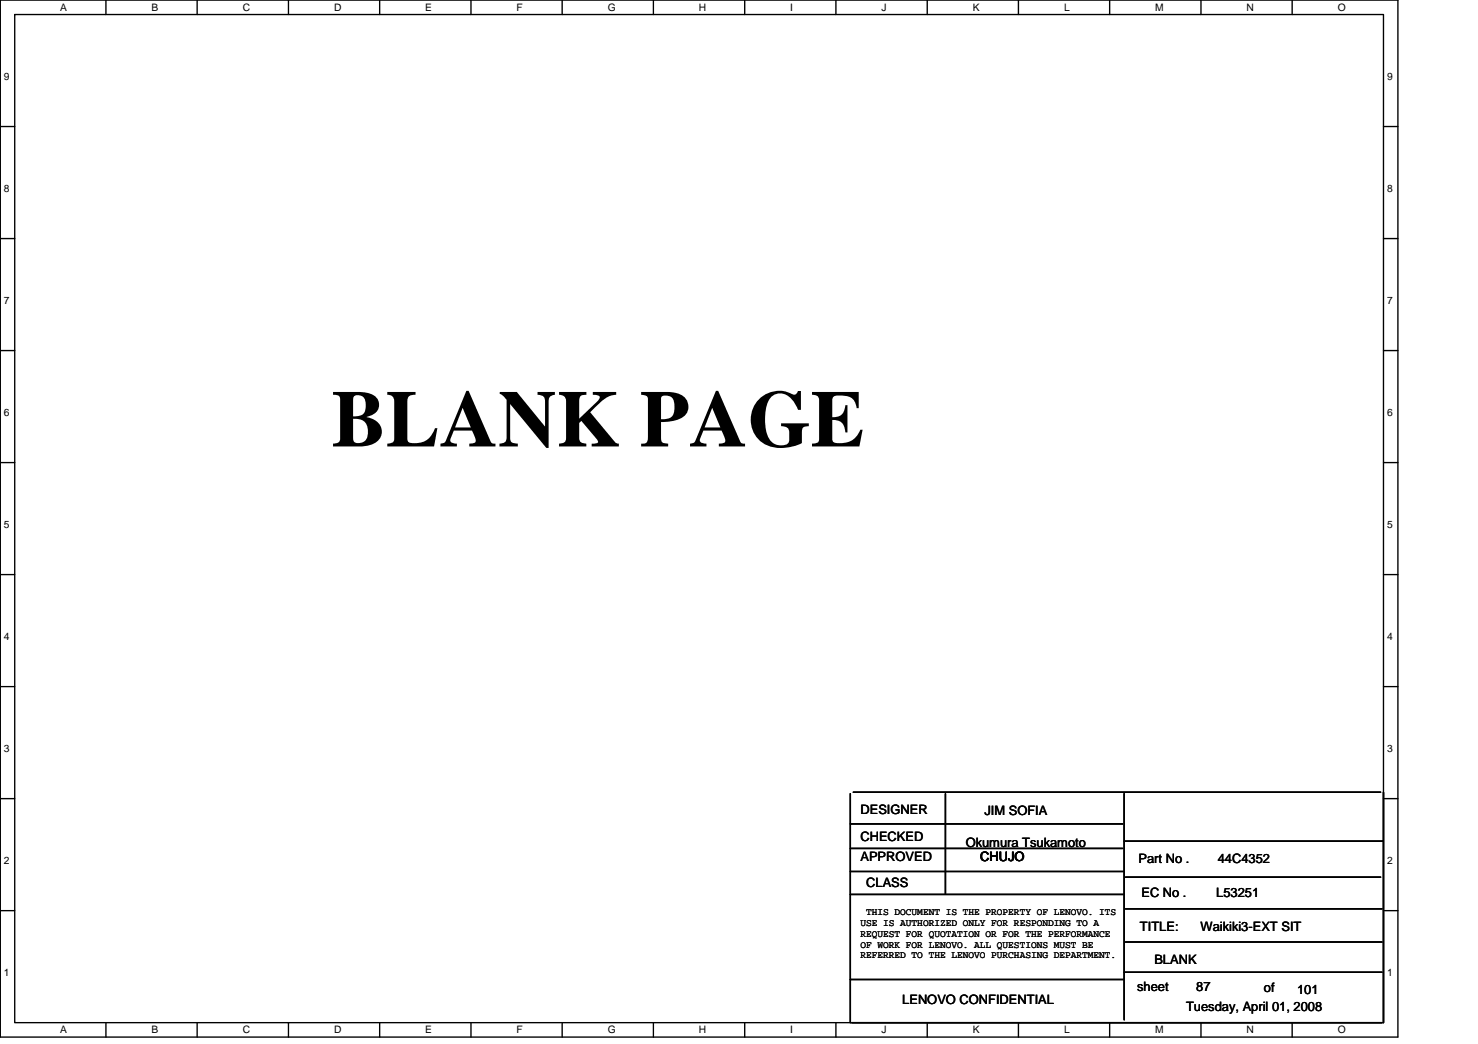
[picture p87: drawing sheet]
<svg xmlns="http://www.w3.org/2000/svg" width="297mm" height="210mm" viewBox="0 0 297 210" stroke-linecap="round" stroke-linejoin="round" font-family="sans-serif">
<defs><g id="words">
<text font-size="16.2" x="66.7" y="89.8">BLANK PAGE</text>
<g font-size="2.6">
<text x="172.9" y="163.6">DESIGNER</text>
<text x="197.8" y="163.9">JIM SOFIA</text>
<text x="172.9" y="169.1">CHECKED</text>
<text x="172.9" y="173.2">APPROVED</text>
<text x="194.1" y="170.3">Okumura Tsukamoto</text>
<text x="197" y="173.2">CHUJO</text>
<text x="228.8" y="173.5">Part No .</text>
<text x="244.7" y="173.5">44C4352</text>
<text x="174.1" y="178.4">CLASS</text>
<text x="229.4" y="180.4">EC No .</text>
<text x="244.5" y="180.4">L53251</text>
<text x="229.1" y="187.1">TITLE:</text>
<text x="241.3" y="187.1">Waikiki3-EXT SIT</text>
<text x="232" y="193.8">BLANK</text>
<text x="181.3" y="201.9">LENOVO CONFIDENTIAL</text>
<text x="228.5" y="199.3">sheet</text>
<text x="238.4" y="203.3">Tuesday, April 01, 2008</text>
<text x="240.4" y="199.3">87</text>
<text x="254" y="199.5">of</text>
<text x="260.7" y="199.8">101</text>
</g>
<g font-size="2.1">
<text x="12.1" y="2.2">A</text>
<text x="30.5" y="2.2">B</text>
<text x="48.8" y="2.2">C</text>
<text x="67.1" y="2.2">D</text>
<text x="85.5" y="2.2">E</text>
<text x="103.8" y="2.2">F</text>
<text x="122.1" y="2.2">G</text>
<text x="140.5" y="2.2">H</text>
<text x="158.8" y="2.2">I</text>
<text x="177.2" y="2.2">J</text>
<text x="195.5" y="2.2">K</text>
<text x="213.8" y="2.2">L</text>
<text x="232.2" y="2.2">M</text>
<text x="250.5" y="2.2">N</text>
<text x="268.9" y="2.2">O</text>
<text x=".8" y="16">9</text>
<text x="278.8" y="16">9</text>
<text x=".8" y="38.5">8</text>
<text x="278.8" y="38.5">8</text>
<text x=".8" y="61.1">7</text>
<text x="278.8" y="61.1">7</text>
<text x=".8" y="83.6">6</text>
<text x="278.8" y="83.6">6</text>
<text x=".8" y="106.1">5</text>
<text x="278.8" y="106.1">5</text>
<text x=".8" y="128.6">4</text>
<text x="278.8" y="128.6">4</text>
<text x=".8" y="151.2">3</text>
<text x="278.8" y="151.2">3</text>
<text x=".8" y="173.7">2</text>
<text x="278.8" y="173.7">2</text>
<text x=".8" y="196.2">1</text>
<text x="278.8" y="196.2">1</text>
<text x="12.1" y="207.8">A</text>
<text x="30.5" y="207.8">B</text>
<text x="48.8" y="207.8">C</text>
<text x="67.1" y="207.8">D</text>
<text x="85.5" y="207.8">E</text>
<text x="103.8" y="207.8">F</text>
<text x="122.1" y="207.8">G</text>
<text x="140.5" y="207.8">H</text>
<text x="158.8" y="207.8">I</text>
<text x="177.2" y="207.8">J</text>
<text x="195.5" y="207.8">K</text>
<text x="213.8" y="207.8">L</text>
<text x="232.2" y="207.8">M</text>
<text x="250.5" y="207.8">N</text>
<text x="268.9" y="207.8">O</text>
</g>
<g font-size="2">
<text x="174.1" y="184.1">THIS DOCUMENT IS THE PROPERTY OF LENOVO. ITS</text>
<text x="172.9" y="186.2">USE IS AUTHORIZED ONLY FOR RESPONDING TO A</text>
<text x="172.9" y="188.4">REQUEST FOR QUOTATION OR FOR THE PERFORMANCE</text>
<text x="172.9" y="190.5">OF WORK FOR LENOVO. ALL QUESTIONS MUST BE</text>
<text x="172.9" y="192.7">REFERRED TO THE LENOVO PURCHASING DEPARTMENT.</text>
</g>
</g></defs>
<path d="M.1 0h280.8v208.5h-280.8zM3 2.9h275v202.7h-275z" fill="none" stroke="#000" stroke-width=".28"/>
<g fill="#fff">
<path d="M12.1 .3h1.4v2.3h-1.4z"/>
<path d="M12.1 205.9h1.4v2.3h-1.4z"/>
</g>
<path d="M21.3 0v2.9M21.3 205.6v2.9" fill="none" stroke="#000" stroke-width=".28"/>
<g fill="#fff">
<path d="M30.5 .3h1.3v2.3h-1.3z"/>
<path d="M30.5 205.9h1.3v2.3h-1.3z"/>
</g>
<path d="M39.6 0v2.9M39.6 205.6v2.9" fill="none" stroke="#000" stroke-width=".28"/>
<g fill="#fff">
<path d="M48.8 .3h1.5v2.3h-1.5z"/>
<path d="M48.8 205.9h1.5v2.3h-1.5z"/>
</g>
<path d="M58 0v2.9M58 205.6v2.9" fill="none" stroke="#000" stroke-width=".28"/>
<g fill="#fff">
<path d="M67.1 .3h1.5v2.3h-1.5z"/>
<path d="M67.1 205.9h1.5v2.3h-1.5z"/>
</g>
<path d="M76.3 0v2.9M76.3 205.6v2.9" fill="none" stroke="#000" stroke-width=".28"/>
<g fill="#fff">
<path d="M85.5 .3h1.3v2.3h-1.3z"/>
<path d="M85.5 205.9h1.3v2.3h-1.3z"/>
</g>
<path d="M94.7 0v2.9M94.7 205.6v2.9" fill="none" stroke="#000" stroke-width=".28"/>
<g fill="#fff">
<path d="M103.8 .3h1.3v2.3h-1.3z"/>
<path d="M103.8 205.9h1.3v2.3h-1.3z"/>
</g>
<path d="M113 0v2.9M113 205.6v2.9" fill="none" stroke="#000" stroke-width=".28"/>
<g fill="#fff">
<path d="M122.1 .3h1.7v2.3h-1.7z"/>
<path d="M122.1 205.9h1.7v2.3h-1.7z"/>
</g>
<path d="M131.3 0v2.9M131.3 205.6v2.9" fill="none" stroke="#000" stroke-width=".28"/>
<g fill="#fff">
<path d="M140.5 .3h1.5v2.3h-1.5z"/>
<path d="M140.5 205.9h1.5v2.3h-1.5z"/>
</g>
<path d="M149.7 0v2.9M149.7 205.6v2.9" fill="none" stroke="#000" stroke-width=".28"/>
<g fill="#fff">
<path d="M158.8 .3h.6v2.3h-.6z"/>
<path d="M158.8 205.9h.6v2.3h-.6z"/>
</g>
<path d="M168 0v2.9M168 205.6v2.9" fill="none" stroke="#000" stroke-width=".28"/>
<g fill="#fff">
<path d="M177.2 .3h1v2.3h-1z"/>
<path d="M177.2 205.9h1v2.3h-1z"/>
</g>
<path d="M186.3 0v2.9M186.3 205.6v2.9" fill="none" stroke="#000" stroke-width=".28"/>
<g fill="#fff">
<path d="M195.5 .3h1.4v2.3h-1.4z"/>
<path d="M195.5 205.9h1.4v2.3h-1.4z"/>
</g>
<path d="M204.7 0v2.9M204.7 205.6v2.9" fill="none" stroke="#000" stroke-width=".28"/>
<g fill="#fff">
<path d="M213.8 .3h1.2v2.3h-1.2z"/>
<path d="M213.8 205.9h1.2v2.3h-1.2z"/>
</g>
<path d="M223 0v2.9M223 205.6v2.9" fill="none" stroke="#000" stroke-width=".28"/>
<g fill="#fff">
<path d="M232.2 .3h1.7v2.3h-1.7z"/>
<path d="M232.2 205.9h1.7v2.3h-1.7z"/>
</g>
<path d="M241.4 0v2.9M241.4 205.6v2.9" fill="none" stroke="#000" stroke-width=".28"/>
<g fill="#fff">
<path d="M250.5 .3h1.5v2.3h-1.5z"/>
<path d="M250.5 205.9h1.5v2.3h-1.5z"/>
</g>
<path d="M259.7 0v2.9M259.7 205.6v2.9" fill="none" stroke="#000" stroke-width=".28"/>
<g fill="#fff">
<path d="M268.9 .3h1.6v2.3h-1.6z"/>
<path d="M268.9 205.9h1.6v2.3h-1.6z"/>
<path d="M.8 14.2h1.2v2.3h-1.2z"/>
<path d="M278.8 14.2h1.1v2.3h-1.1z"/>
<path d="M.8 36.7h1.2v2.3h-1.2z"/>
<path d="M278.8 36.7h1.1v2.3h-1.1z"/>
</g>
<path d="M.1 25.4h2.9M278 25.4h2.9" fill="none" stroke="#000" stroke-width=".28"/>
<g fill="#fff">
<path d="M.8 59.2h1.2v2.3h-1.2z"/>
<path d="M278.8 59.2h1.1v2.3h-1.1z"/>
</g>
<path d="M.1 48h2.9M278 48h2.9" fill="none" stroke="#000" stroke-width=".28"/>
<g fill="#fff">
<path d="M.8 81.7h1.2v2.4h-1.2z"/>
<path d="M278.8 81.7h1.1v2.4h-1.1z"/>
</g>
<path d="M.1 70.5h2.9M278 70.5h2.9" fill="none" stroke="#000" stroke-width=".28"/>
<g fill="#fff">
<path d="M.8 104.3h1.2v2.3h-1.2z"/>
<path d="M278.8 104.3h1.1v2.3h-1.1z"/>
</g>
<path d="M.1 93h2.9M278 93h2.9" fill="none" stroke="#000" stroke-width=".28"/>
<g fill="#fff">
<path d="M.8 126.8h1.2v2.3h-1.2z"/>
<path d="M278.8 126.8h1.1v2.3h-1.1z"/>
</g>
<path d="M.1 115.5h2.9M278 115.5h2.9" fill="none" stroke="#000" stroke-width=".28"/>
<g fill="#fff">
<path d="M.8 149.3h1.2v2.3h-1.2z"/>
<path d="M278.8 149.3h1.1v2.3h-1.1z"/>
</g>
<path d="M.1 138h2.9M278 138h2.9" fill="none" stroke="#000" stroke-width=".28"/>
<g fill="#fff">
<path d="M.8 171.8h1.2v2.3h-1.2z"/>
<path d="M278.8 171.8h1.1v2.3h-1.1z"/>
</g>
<path d="M.1 160.6h2.9M278 160.6h2.9" fill="none" stroke="#000" stroke-width=".28"/>
<g fill="#fff">
<path d="M.8 194.4h1.2v2.3h-1.2z"/>
<path d="M278.8 194.4h1.1v2.3h-1.1z"/>
</g>
<g fill="none" stroke="#000" stroke-width=".28">
<path d="M170.9 159.6v46M171.5 159.3h106M190 159.6v20.2M225.9 159.6v45.4M278 159.3v46.3M170.9 165.7h54.7M170.9 170.6h54.7M170.9 175.2h55M170.9 179.8h55M225.9 169.1h52.1M226.2 176.4h51.3M.1 183.1h2.9"/>
<path d="M170.9 196.9h55M225.9 195.5h51.8M226.2 182.7h51.5M226.2 189.4h51.5M278 183.1h2.9M171.2 205.6h106.5"/>
</g>
<use href="#words"/>
</svg>
